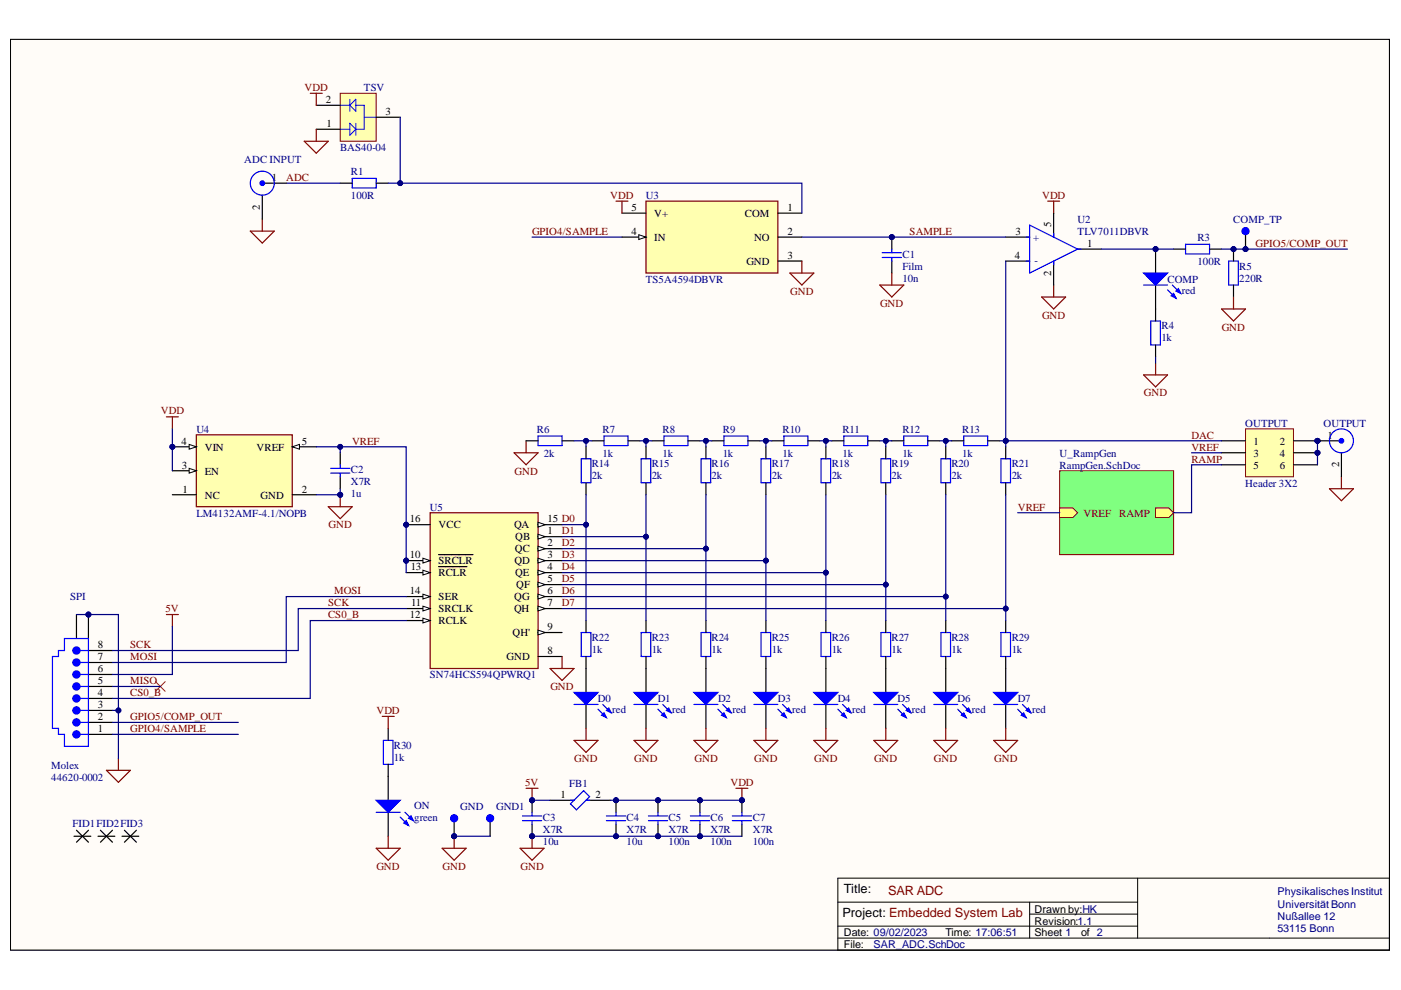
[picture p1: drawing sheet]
<svg xmlns="http://www.w3.org/2000/svg" width="297mm" height="210mm" viewBox="0 0 297 210" stroke-linecap="round" stroke-linejoin="round" font-family="sans-serif">
<defs><g id="words">
<g font-size="2.7">
<text x="178.9" y="189.4">Title:</text>
<text x="178.6" y="194.5">Project: Embedded System Lab</text>
</g>
<text font-size="2.7" fill="#800000" x="188.3" y="189.7">SAR ADC</text>
<g font-size="2.3" fill="#800000">
<text x="64.6" y="19.3">VDD</text>
<text x="60.7" y="38.4">ADC</text>
<text x="129.4" y="42.2">VDD</text>
<text x="220.9" y="42.2">VDD</text>
<text x="112.8" y="49.8">GPIO4/SAMPLE</text>
<text x="192.8" y="49.8">SAMPLE</text>
<text x="266.2" y="52.3">GPIO5/COMP_OUT</text>
<text x="167.5" y="62.5">GND</text>
<text x="186.6" y="65">GND</text>
<text x="220.9" y="67.6">GND</text>
<text x="259" y="70.1">GND</text>
<text x="34.1" y="87.9">VDD</text>
<text x="242.5" y="84.1">GND</text>
<text x="74.6" y="94.3">VREF</text>
<text x="252.6" y="93">DAC</text>
<text x="252.6" y="95.6">VREF</text>
<text x="109.1" y="100.6">GND</text>
<text x="252.6" y="98.1">RAMP</text>
<text x="69.6" y="112">GND</text>
<text x="119.1" y="113.3">D1</text>
<text x="215.8" y="108.2">VREF</text>
<text x="229.7" y="109.5">VREF</text>
<text x="237.3" y="109.5">RAMP</text>
<text x="119.1" y="115.9">D2</text>
<text x="119.1" y="118.4">D3</text>
<text x="119.1" y="120.9">D4</text>
<text x="119.1" y="123.5">D5</text>
<text x="35.1" y="129.8">5V</text>
<text x="69.6" y="128.5">SCK</text>
<text x="69.6" y="131.1">CS0_B</text>
<text x="70.8" y="126">MOSI</text>
<text x="119.1" y="126">D6</text>
<text x="119.1" y="128.5">D7</text>
<text x="27.6" y="137.4">SCK</text>
<text x="27.6" y="140">MOSI</text>
<text x="27.6" y="147.6">CS0_B</text>
<text x="27.6" y="145">MISO</text>
<text x="116.7" y="146.3">GND</text>
<text x="27.6" y="155.3">GPIO4/SAMPLE</text>
<text x="27.6" y="152.7">GPIO5/COMP_OUT</text>
<text x="79.8" y="151.5">VDD</text>
<text x="121.8" y="161.6">GND</text>
<text x="134.5" y="161.6">GND</text>
<text x="147.2" y="161.6">GND</text>
<text x="159.9" y="161.6">GND</text>
<text x="172.6" y="161.6">GND</text>
<text x="185.3" y="161.6">GND</text>
<text x="198" y="161.6">GND</text>
<text x="210.8" y="161.6">GND</text>
<text x="111.4" y="166.7">5V</text>
<text x="154.9" y="166.7">VDD</text>
<text x="79.8" y="184.4">GND</text>
<text x="93.8" y="184.4">GND</text>
<text x="110.3" y="184.4">GND</text>
</g>
<g font-size="2.3">
<text x="69" y="21.8">2</text>
<text x="69.2" y="26.9">1</text>
<text x="81.7" y="24.4">3</text>
<text x="57.6" y="38.4">1</text>
<text x="55.1" y="44.5" transform="rotate(-90 55.1 44.5)">2</text>
<text x="133.9" y="44.7">5</text>
<text x="138.7" y="46">V+</text>
<text x="157.9" y="46">COM</text>
<text x="167" y="44.7">1</text>
<text x="133.9" y="49.8">4</text>
<text x="138.7" y="51.1">IN</text>
<text x="159.9" y="51.1">NO</text>
<text x="167" y="49.8">2</text>
<text x="215.3" y="49.8">3</text>
<text x="222.9" y="48.2" transform="rotate(-90 222.9 48.2)">5</text>
<text x="230.5" y="52.3">1</text>
<text x="158.2" y="56.1">GND</text>
<text x="167" y="54.9">3</text>
<text x="215.2" y="54.9">4</text>
<text x="222.9" y="58.4" transform="rotate(-90 222.9 58.4)">2</text>
<text x="38.5" y="94.3">4</text>
<text x="43.4" y="95.6">VIN</text>
<text x="54.4" y="95.6">VREF</text>
<text x="64" y="94.3">5</text>
<text x="265.8" y="94.3">1</text>
<text x="271.4" y="94.3">2</text>
<text x="281.4" y="93">1</text>
<text x="38.6" y="99.4">3</text>
<text x="43.4" y="100.6">EN</text>
<text x="265.8" y="96.8">3</text>
<text x="265.8" y="99.4">5</text>
<text x="271.4" y="96.8">4</text>
<text x="271.4" y="99.4">6</text>
<text x="283.9" y="99.1" transform="rotate(-90 283.9 99.1)">2</text>
<text x="38.7" y="104.4">1</text>
<text x="43.4" y="105.7">NC</text>
<text x="55.3" y="105.7">GND</text>
<text x="64" y="104.4">2</text>
<text x="86.9" y="110.8">16</text>
<text x="93" y="112">VCC</text>
<text x="109" y="112">QA</text>
<text x="116.1" y="110.8">15 D0</text>
<text x="116.1" y="113.3">1</text>
<text x="86.9" y="118.4">10</text>
<text x="93" y="119.7">SRCLR</text>
<text x="109.1" y="119.7">QD</text>
<text x="109.2" y="117.1">QC</text>
<text x="109.2" y="114.6">QB</text>
<text x="116.1" y="115.9">2</text>
<text x="116.1" y="118.4">3</text>
<text x="87.1" y="120.9">13</text>
<text x="93" y="122.2">RCLR</text>
<text x="109.2" y="122.2">QE</text>
<text x="109.4" y="124.7">QF</text>
<text x="116.1" y="120.9">4</text>
<text x="116.1" y="123.5">5</text>
<text x="86.9" y="131.1">12</text>
<text x="86.9" y="126">14</text>
<text x="87.2" y="128.5">11</text>
<text x="93" y="127.3">SER</text>
<text x="93" y="129.8">SRCLK</text>
<text x="109" y="129.8">QH</text>
<text x="109" y="127.3">QG</text>
<text x="116.1" y="128.5">7</text>
<text x="116.1" y="126">6</text>
<text x="20.7" y="137.4">8</text>
<text x="93" y="132.3">RCLK</text>
<text x="108.7" y="134.9">QH'</text>
<text x="116.1" y="133.6">9</text>
<text x="20.7" y="142.5">6</text>
<text x="20.7" y="140">7</text>
<text x="107.4" y="140">GND</text>
<text x="116.1" y="138.7">8</text>
<text x="20.7" y="145">5</text>
<text x="20.7" y="147.6">4</text>
<text x="20.7" y="152.7">2</text>
<text x="20.7" y="150.2">3</text>
<text x="20.7" y="155.3">1</text>
<text x="118.8" y="169.2">1</text>
<text x="126.3" y="169.2">2</text>
<text x="219.3" y="196.1">Revision:1.1</text>
<text x="219.3" y="193.6">Drawn by:HK</text>
<text x="178.9" y="198.4">Date: 09/02/2023</text>
<text x="178.9" y="201">File:</text>
<text x="200.5" y="198.4">Time: 17:06:51</text>
<text x="219.3" y="198.4">Sheet 1</text>
<text x="229.2" y="198.4">of 2</text>
</g>
<g font-size="2.3" fill="#000080">
<text x="77.2" y="19.3">TSV</text>
<text x="51.8" y="34.6">ADC INPUT</text>
<text x="72.1" y="32">BAS40-04</text>
<text x="74.4" y="37.1">R1</text>
<text x="74.4" y="42.2">100R</text>
<text x="136.9" y="42.2">U3</text>
<text x="228.5" y="47.3">U2</text>
<text x="261.5" y="47.3">COMP_TP</text>
<text x="219.1" y="51.1">+</text>
<text x="228.5" y="49.8">TLV7011DBVR</text>
<text x="253.9" y="51.1">R3</text>
<text x="136.9" y="60">TS5A4594DBVR</text>
<text x="191.3" y="59.7">10n</text>
<text x="191.3" y="54.6">C1</text>
<text x="191.3" y="57.2">Film</text>
<text x="219.3" y="55.9">-</text>
<text x="247.5" y="60">COMP</text>
<text x="253.9" y="56.1">100R</text>
<text x="262.7" y="59.7">220R</text>
<text x="262.7" y="57.2">R5</text>
<text x="250.6" y="62.2">red</text>
<text x="246.2" y="69.8">R4</text>
<text x="246.2" y="72.4">1k</text>
<text x="41.6" y="91.8">U4</text>
<text x="113.8" y="91.8">R6</text>
<text x="127.8" y="91.8">R7</text>
<text x="140.5" y="91.8">R8</text>
<text x="153.2" y="91.8">R9</text>
<text x="165.9" y="91.8">R10</text>
<text x="178.6" y="91.8">R11</text>
<text x="191.3" y="91.8">R12</text>
<text x="204" y="91.8">R13</text>
<text x="264" y="90.5">OUTPUT</text>
<text x="280.6" y="90.5">OUTPUT</text>
<text x="74.4" y="100.4">C2</text>
<text x="115.3" y="96.8">2k</text>
<text x="125.5" y="101.6">2k</text>
<text x="125.5" y="99.1">R14</text>
<text x="127.8" y="96.8">1k</text>
<text x="138.2" y="101.6">2k</text>
<text x="138.2" y="99.1">R15</text>
<text x="140.5" y="96.8">1k</text>
<text x="150.9" y="101.6">2k</text>
<text x="150.9" y="99.1">R16</text>
<text x="153.2" y="96.8">1k</text>
<text x="163.7" y="101.6">2k</text>
<text x="163.7" y="99.1">R17</text>
<text x="165.9" y="96.8">1k</text>
<text x="176.3" y="101.6">2k</text>
<text x="176.3" y="99.1">R18</text>
<text x="178.6" y="96.8">1k</text>
<text x="189" y="101.6">2k</text>
<text x="189" y="99.1">R19</text>
<text x="191.3" y="96.8">1k</text>
<text x="201.7" y="101.6">2k</text>
<text x="201.7" y="99.1">R20</text>
<text x="204" y="96.8">1k</text>
<text x="214.5" y="101.6">2k</text>
<text x="214.5" y="99.1">R21</text>
<text x="224.7" y="96.8">U_RampGen</text>
<text x="224.7" y="99.4">RampGen.SchDoc</text>
<text x="74.4" y="105.5">1u</text>
<text x="74.4" y="102.9">X7R</text>
<text x="264" y="103.2">Header 3X2</text>
<text x="41.6" y="109.5">LM4132AMF-4.1/NOPB</text>
<text x="91.1" y="108.2">U5</text>
<text x="14.9" y="127.3">SPI</text>
<text x="125.5" y="135.9">R22</text>
<text x="138.2" y="135.9">R23</text>
<text x="150.9" y="135.9">R24</text>
<text x="163.7" y="135.9">R25</text>
<text x="176.3" y="135.9">R26</text>
<text x="189" y="135.9">R27</text>
<text x="201.7" y="135.9">R28</text>
<text x="214.5" y="135.9">R29</text>
<text x="91.1" y="143.8">SN74HCS594QPWRQ1</text>
<text x="125.5" y="138.4">1k</text>
<text x="138.2" y="138.4">1k</text>
<text x="150.9" y="138.4">1k</text>
<text x="163.7" y="138.4">1k</text>
<text x="176.3" y="138.4">1k</text>
<text x="189" y="138.4">1k</text>
<text x="201.7" y="138.4">1k</text>
<text x="214.5" y="138.4">1k</text>
<text x="126.8" y="148.9">D0</text>
<text x="139.5" y="148.9">D1</text>
<text x="152.2" y="148.9">D2</text>
<text x="164.9" y="148.9">D3</text>
<text x="177.6" y="148.9">D4</text>
<text x="190.3" y="148.9">D5</text>
<text x="203" y="148.9">D6</text>
<text x="215.8" y="148.9">D7</text>
<text x="129.8" y="151.2">red</text>
<text x="142.5" y="151.2">red</text>
<text x="155.3" y="151.2">red</text>
<text x="168" y="151.2">red</text>
<text x="180.7" y="151.2">red</text>
<text x="193.4" y="151.2">red</text>
<text x="206" y="151.2">red</text>
<text x="218.8" y="151.2">red</text>
<text x="83.5" y="161.4">1k</text>
<text x="83.5" y="158.8">R30</text>
<text x="10.8" y="163.1">Molex</text>
<text x="10.8" y="165.7">44620-0002</text>
<text x="120.7" y="166.9">FB1</text>
<text x="87.8" y="171.5">ON</text>
<text x="97.6" y="171.8">GND</text>
<text x="105.2" y="171.8">GND1</text>
<text x="15.4" y="175.3">FID1FID2FID3</text>
<text x="87.8" y="174">green</text>
<text x="115.1" y="179.1">10u</text>
<text x="115.1" y="174">C3</text>
<text x="115.1" y="176.6">X7R</text>
<text x="132.9" y="179.1">10u</text>
<text x="132.9" y="174">C4</text>
<text x="132.9" y="176.6">X7R</text>
<text x="141.7" y="179.1">100n</text>
<text x="141.7" y="174">C5</text>
<text x="141.7" y="176.6">X7R</text>
<text x="150.6" y="179.1">100n</text>
<text x="150.6" y="174">C6</text>
<text x="150.6" y="176.6">X7R</text>
<text x="159.6" y="179.1">100n</text>
<text x="159.6" y="174">C7</text>
<text x="159.6" y="176.6">X7R</text>
<text x="270.9" y="189.8">PhysikalischesInstitut</text>
<text x="270.9" y="195.1">Nußallee 12</text>
<text x="270.9" y="197.6">53115 Bonn</text>
<text x="270.9" y="192.6">UniversitätBonn</text>
<text x="185.2" y="201">SAR_ADC.SchDoc</text>
</g>
</g></defs>
<path d="M2.2 8.4h292.4v193h-292.4z" fill-rule="evenodd" fill="#fffcf8"/>
<path d="M2.2 8.4h292.4v193h-292.4z" fill="none" stroke="#000" stroke-width=".21"/>
<path d="M2.2 8.4h292.4v193h-292.4z" fill-rule="evenodd" fill="#fffcf8"/>
<path d="M2.2 8.4h292.4v193h-292.4zM177.6 186.2h117v15.2h-117zM177.6 191.3h63.6M177.6 198.9h117M177.6 196.4h63.6M218.3 191.3v7.6M218.3 193.8h22.9M241.2 186.2v12.7" fill="none" stroke="#000" stroke-width=".21"/>
<path d="M222.1 42.6h2.6M223.4 42.6v2.6M220.9 63h5l-2.5 2.5zM223.4 60.4v2.6M109 96h5.1l-2.6 2.5zM111.5 93.5v2.5" fill="none" stroke="#800000" stroke-width=".25"/>
<g fill="none" stroke="#00f" stroke-width=".25">
<path d="M123.2 97.3h2.1v5.1h-2.1zM128.1 92.4h5v2.1h-5zM135.9 97.3h2.1v5.1h-2.1zM140.8 92.4h5.1v2.1h-5.1zM148.7 97.3h2v5.1h-2zM153.5 92.4h5.1v2.1h-5.1zM161.4 97.3h2v5.1h-2zM166.2 92.4h5.1v2.1h-5.1zM174.1 97.3h2v5.1h-2zM178.9 92.4h5.1v2.1h-5.1zM186.8 97.3h2v5.1h-2zM191.6 92.4h5.1v2.1h-5.1z"/>
<path d="M199.5 97.3h2v5.1h-2zM204.3 92.4h5.1v2.1h-5.1zM212.2 97.3h2v5.1h-2z"/>
</g>
<g fill="none" stroke="#000" stroke-width=".25">
<path d="M124.2 94.7v2.6M125.5 93.5h2.6M133.1 93.5h2.6M137 94.7v2.6M138.2 93.5h2.6M145.9 93.5h2.5M149.7 94.7v2.6M150.9 93.5h2.6M158.6 93.5h2.5M162.4 94.7v2.6M163.7 93.5h2.5M171.3 93.5h2.5"/>
<path d="M175.1 94.7v2.6M176.4 93.5h2.5M184 93.5h2.5M187.8 94.7v2.6M189.1 93.5h2.5M196.7 93.5h2.5M200.5 94.7v2.6M201.8 93.5h2.5M209.4 93.5h2.6M213.2 94.7v2.6M124.2 102.4v2.5M137 102.4v2.5"/>
<path d="M149.7 102.4v2.5M162.4 102.4v2.5M175.1 102.4v2.5M187.8 102.4v2.5M200.5 102.4v2.5M213.2 102.4v2.5"/>
</g>
<circle cx="86.1" cy="111.2" r=".51" fill="#000080"/>
<circle cx="86.1" cy="111.2" r=".51" fill="none" stroke="#000080" stroke-width=".21"/>
<circle cx="86.1" cy="118.9" r=".51" fill="#000080"/>
<circle cx="86.1" cy="118.9" r=".51" fill="none" stroke="#000080" stroke-width=".21"/>
<path d="M91.2 108.7h22.9v33h-22.9z" fill-rule="evenodd" fill="#ffffb0"/>
<path d="M91.2 108.7h22.9v33h-22.9z" fill="none" stroke="#800000" stroke-width=".25"/>
<path d="M86.1 111.2h5.1" fill="none" stroke="#000" stroke-width=".25"/>
<circle cx="86.1" cy="111.2" r=".51" fill="#000080"/>
<circle cx="86.1" cy="111.2" r=".51" fill="none" stroke="#000080" stroke-width=".21"/>
<path d="M114.1 129h5.1" fill="none" stroke="#000" stroke-width=".25"/>
<path d="M114.1 128.5l1.5 .5-1.5 .5z" fill="#f8fcff"/>
<path d="M114.1 128.5l1.5 .5-1.5 .5z" fill="none" stroke="#000" stroke-width=".21"/>
<path d="M114.1 134.1h5.1" fill="none" stroke="#000" stroke-width=".25"/>
<path d="M114.1 133.6l1.5 .5-1.5 .5z" fill="#f8fcff"/>
<path d="M114.1 133.6l1.5 .5-1.5 .5z" fill="none" stroke="#000" stroke-width=".21"/>
<path d="M86.1 121.4h5.1" fill="none" stroke="#000" stroke-width=".25"/>
<path d="M89.7 120.9l1.5 .5-1.5 .5z" fill="#f8fcff"/>
<path d="M89.7 120.9l1.5 .5-1.5 .5z" fill="none" stroke="#000" stroke-width=".21"/>
<path d="M86.1 118.9h5.1M93 120.1h6" fill="none" stroke="#000" stroke-width=".25"/>
<path d="M89.7 118.4l1.5 .5-1.5 .5z" fill="#f8fcff"/>
<path d="M89.7 118.4l1.5 .5-1.5 .5z" fill="none" stroke="#000" stroke-width=".21"/>
<path d="M93 117.6h7.3" fill="none" stroke="#000" stroke-width=".25"/>
<circle cx="86.1" cy="118.9" r=".51" fill="#000080"/>
<circle cx="86.1" cy="118.9" r=".51" fill="none" stroke="#000080" stroke-width=".21"/>
<path d="M114.1 111.2h5.1" fill="none" stroke="#000" stroke-width=".25"/>
<path d="M114.1 110.7l1.5 .5-1.5 .6z" fill="#f8fcff"/>
<path d="M114.1 110.7l1.5 .5-1.5 .6z" fill="none" stroke="#000" stroke-width=".21"/>
<path d="M114.1 113.8h5.1" fill="none" stroke="#000" stroke-width=".25"/>
<path d="M114.1 113.3l1.5 .5-1.5 .5z" fill="#f8fcff"/>
<path d="M114.1 113.3l1.5 .5-1.5 .5z" fill="none" stroke="#000" stroke-width=".21"/>
<path d="M114.1 116.3h5.1" fill="none" stroke="#000" stroke-width=".25"/>
<path d="M114.1 115.8l1.5 .5-1.5 .5z" fill="#f8fcff"/>
<path d="M114.1 115.8l1.5 .5-1.5 .5z" fill="none" stroke="#000" stroke-width=".21"/>
<path d="M114.1 118.9h5.1" fill="none" stroke="#000" stroke-width=".25"/>
<path d="M114.1 118.4l1.5 .5-1.5 .5z" fill="#f8fcff"/>
<path d="M114.1 118.4l1.5 .5-1.5 .5z" fill="none" stroke="#000" stroke-width=".21"/>
<path d="M114.1 121.4h5.1" fill="none" stroke="#000" stroke-width=".25"/>
<path d="M114.1 120.9l1.5 .5-1.5 .5z" fill="#f8fcff"/>
<path d="M114.1 120.9l1.5 .5-1.5 .5z" fill="none" stroke="#000" stroke-width=".21"/>
<path d="M114.1 124h5.1" fill="none" stroke="#000" stroke-width=".25"/>
<path d="M114.1 123.4l1.5 .6-1.5 .5z" fill="#f8fcff"/>
<path d="M114.1 123.4l1.5 .6-1.5 .5z" fill="none" stroke="#000" stroke-width=".21"/>
<path d="M114.1 126.5h5.1" fill="none" stroke="#000" stroke-width=".25"/>
<path d="M114.1 126l1.5 .5-1.5 .5z" fill="#f8fcff"/>
<path d="M114.1 126l1.5 .5-1.5 .5z" fill="none" stroke="#000" stroke-width=".21"/>
<path d="M86.1 131.6h5.1" fill="none" stroke="#000" stroke-width=".25"/>
<path d="M89.7 131.1l1.5 .5-1.5 .5z" fill="#f8fcff"/>
<path d="M89.7 131.1l1.5 .5-1.5 .5z" fill="none" stroke="#000" stroke-width=".21"/>
<path d="M86.1 126.5h5.1" fill="none" stroke="#000" stroke-width=".25"/>
<path d="M89.7 126l1.5 .5-1.5 .5z" fill="#f8fcff"/>
<path d="M89.7 126l1.5 .5-1.5 .5z" fill="none" stroke="#000" stroke-width=".21"/>
<path d="M86.1 129h5.1" fill="none" stroke="#000" stroke-width=".25"/>
<path d="M89.7 128.5l1.5 .5-1.5 .5z" fill="#f8fcff"/>
<path d="M89.7 128.5l1.5 .5-1.5 .5z" fill="none" stroke="#000" stroke-width=".21"/>
<path d="M114.1 139.2h5.1" fill="none" stroke="#000" stroke-width=".25"/>
<path d="M119.2 139.2v2.5M116.6 141.7h5.1l-2.5 2.6z" fill="none" stroke="#800000" stroke-width=".25"/>
<path d="M137 42.6h27.9v15.3h-27.9z" fill-rule="evenodd" fill="#ffffb0"/>
<path d="M137 42.6h27.9v15.3h-27.9z" fill="none" stroke="#800000" stroke-width=".25"/>
<path d="M131.9 50.3h5.1M164.9 45.2h5.1" fill="none" stroke="#000" stroke-width=".25"/>
<path d="M135.4 49.8l1.6 .5-1.6 .5z" fill="#f8fcff"/>
<path d="M135.4 49.8l1.6 .5-1.6 .5z" fill="none" stroke="#000" stroke-width=".21"/>
<path d="M72.1 38.8h2.6M79.8 38.8h2.5M131.9 45.2h5.1M164.9 50.3h5.1M164.9 55.3h5.1" fill="none" stroke="#000" stroke-width=".25"/>
<path d="M130.6 42.6h2.5M131.9 42.6v2.6M167.5 57.9h5l-2.5 2.5zM170 55.3v2.6" fill="none" stroke="#800000" stroke-width=".25"/>
<path d="M74.7 37.8h5.1v2.1h-5.1z" fill="none" stroke="#00f" stroke-width=".25"/>
<path d="M72.1 19.8h7.7v10.1h-7.7z" fill-rule="evenodd" fill="#ffffb0"/>
<path d="M72.1 19.8h7.7v10.1h-7.7z" fill="none" stroke="#800000" stroke-width=".21"/>
<path d="M72.1 27.4h2.1M72.1 22.3h2.1M74.2 26.1l1.2 1.3-1.2 1.3zM74.2 21.1v2.5M75.4 21.1v2.5l-1.2-1.3zM75.4 26.1v2.6M75.4 22.3h1.8v5.1h-1.8M77.2 24.9h2.6" fill="none" stroke="#00f" stroke-width=".21"/>
<path d="M67.1 27.4h5M67.1 22.3h5M79.8 24.9h5M111.5 93.5h2.6M119.2 93.5h2.5" fill="none" stroke="#000" stroke-width=".25"/>
<path d="M65.8 19.8h2.5M67.1 19.8v2.5M64.5 29.9h5.1l-2.5 2.6zM67.1 27.4v2.5" fill="none" stroke="#800000" stroke-width=".25"/>
<path d="M114.1 92.4h5.1v2.1h-5.1z" fill="none" stroke="#00f" stroke-width=".25"/>
<circle cx="36.5" cy="94.7" r=".51" fill="#000080"/>
<circle cx="36.5" cy="94.7" r=".51" fill="none" stroke="#000080" stroke-width=".21"/>
<path d="M41.6 92.2h20.4v15.2h-20.4z" fill-rule="evenodd" fill="#ffffb0"/>
<path d="M41.6 92.2h20.4v15.2h-20.4z" fill="none" stroke="#800000" stroke-width=".25"/>
<path d="M36.5 94.7h5.1" fill="none" stroke="#000" stroke-width=".25"/>
<path d="M40.1 94.2l1.5 .5-1.5 .5z" fill="#f8fcff"/>
<path d="M40.1 94.2l1.5 .5-1.5 .5z" fill="none" stroke="#000" stroke-width=".21"/>
<circle cx="36.5" cy="94.7" r=".51" fill="#000080"/>
<circle cx="36.5" cy="94.7" r=".51" fill="none" stroke="#000080" stroke-width=".21"/>
<path d="M36.5 99.8h5.1" fill="none" stroke="#000" stroke-width=".25"/>
<path d="M40.1 99.3l1.5 .5-1.5 .5z" fill="#f8fcff"/>
<path d="M40.1 99.3l1.5 .5-1.5 .5z" fill="none" stroke="#000" stroke-width=".21"/>
<path d="M62 94.7h5.1M36.5 104.9h5.1" fill="none" stroke="#000" stroke-width=".25"/>
<path d="M62 94.7l1.5-.5v1z" fill="#f8fcff"/>
<path d="M62 94.7l1.5-.5v1z" fill="none" stroke="#000" stroke-width=".21"/>
<path d="M62 104.9h5.1" fill="none" stroke="#000" stroke-width=".25"/>
<path d="M69.6 107.4h5.1l-2.6 2.6zM72.1 104.9v2.5" fill="none" stroke="#800000" stroke-width=".25"/>
<circle cx="72.1" cy="104.9" r=".51" fill="#000080"/>
<circle cx="72.1" cy="104.9" r=".51" fill="none" stroke="#000080" stroke-width=".21"/>
<path d="M35.3 88.4h2.5M36.5 88.4v2.5M35.3 130.3h2.5M36.5 130.3v2.5M22.6 163.3h5l-2.5 2.6zM25.1 160.8v2.5" fill="none" stroke="#800000" stroke-width=".25"/>
<circle cx="189.1" cy="50.3" r=".51" fill="#000080"/>
<circle cx="189.1" cy="50.3" r=".51" fill="none" stroke="#000080" stroke-width=".21"/>
<path d="M187 54.6h4.1M187 53.6h4.1" fill="none" stroke="#00f" stroke-width=".25"/>
<path d="M189.1 50.3v2.5" fill="none" stroke="#000" stroke-width=".25"/>
<circle cx="189.1" cy="50.3" r=".51" fill="#000080"/>
<circle cx="189.1" cy="50.3" r=".51" fill="none" stroke="#000080" stroke-width=".21"/>
<path d="M189.1 55.4v2.5M248.8 52.8h2.6M256.4 52.8h2.6" fill="none" stroke="#000" stroke-width=".25"/>
<path d="M189.1 52.8v.8M189.1 54.6v.8M251.4 51.8h5v2h-5z" fill="none" stroke="#00f" stroke-width=".25"/>
<path d="M189.1 57.9v2.5M186.5 60.4h5.1l-2.5 2.6z" fill="none" stroke="#800000" stroke-width=".25"/>
<circle cx="261.5" cy="52.8" r=".51" fill="#000080"/>
<circle cx="261.5" cy="52.8" r=".51" fill="none" stroke="#000080" stroke-width=".21"/>
<path d="M260.5 55.4h2v5h-2z" fill="none" stroke="#00f" stroke-width=".25"/>
<path d="M261.5 52.8v2.6" fill="none" stroke="#000" stroke-width=".25"/>
<circle cx="261.5" cy="52.8" r=".51" fill="#000080"/>
<circle cx="261.5" cy="52.8" r=".51" fill="none" stroke="#000080" stroke-width=".21"/>
<g fill="none" stroke="#000" stroke-width=".25">
<path d="M261.5 60.4v2.6M124.2 131.6v2.5M124.2 139.2v7.6M137 131.6v2.5M137 139.2v2.5M149.7 131.6v2.5M149.7 139.2v2.5M162.4 131.6v2.5M162.4 139.2v2.5M175.1 131.6v2.5M175.1 139.2v2.5M187.8 131.6v2.5"/>
<path d="M187.8 139.2v2.5M200.5 131.6v2.5M200.5 139.2v2.5M213.2 131.6v2.5M213.2 139.2v2.5M124.2 149.4v5"/>
</g>
<path d="M53.1 49h5.1l-2.6 2.5zM55.6 46.5v2.5M259 65.5h5.1l-2.6 2.6zM261.5 63v2.5" fill="none" stroke="#800000" stroke-width=".25"/>
<path d="M123.2 134.1h2.1v5.1h-2.1zM135.9 134.1h2.1v5.1h-2.1zM148.7 134.1h2v5.1h-2zM161.4 134.1h2v5.1h-2zM174.1 134.1h2v5.1h-2zM186.8 134.1h2v5.1h-2zM199.5 134.1h2v5.1h-2zM212.2 134.1h2v5.1h-2z" fill="none" stroke="#00f" stroke-width=".25"/>
<path d="M121.7 146.8h5.1l-2.6 2.6z" fill="#00f"/>
<path d="M121.7 146.8h5.1l-2.6 2.6zM126.8 150.4l1.8 1.7" fill="none" stroke="#00f" stroke-width=".25"/>
<path d="M127.6 151.6l.5-.5 .5 1z" fill="#00f"/>
<path d="M121.7 149.4h5.1M127.6 151.6l.5-.5 .5 1zM127.8 149.4l1.8 1.7" fill="none" stroke="#00f" stroke-width=".25"/>
<path d="M128.6 150.6l.5-.5 .5 1z" fill="#00f"/>
<path d="M128.6 150.6l.5-.5 .5 1z" fill="none" stroke="#00f" stroke-width=".25"/>
<path d="M137 141.7v5.1M137 149.4v5" fill="none" stroke="#000" stroke-width=".25"/>
<path d="M134.4 146.8h5.1l-2.5 2.6z" fill="#00f"/>
<path d="M134.4 146.8h5.1l-2.5 2.6zM139.5 150.4l1.8 1.7" fill="none" stroke="#00f" stroke-width=".25"/>
<path d="M140.3 151.6l.5-.5 .5 1z" fill="#00f"/>
<path d="M134.4 149.4h5.1M140.3 151.6l.5-.5 .5 1zM140.5 149.4l1.8 1.7" fill="none" stroke="#00f" stroke-width=".25"/>
<path d="M141.3 150.6l.5-.5 .5 1z" fill="#00f"/>
<path d="M141.3 150.6l.5-.5 .5 1z" fill="none" stroke="#00f" stroke-width=".25"/>
<path d="M149.7 141.7v5.1M149.7 149.4v5" fill="none" stroke="#000" stroke-width=".25"/>
<path d="M147.1 146.8h5.1l-2.5 2.6z" fill="#00f"/>
<path d="M147.1 146.8h5.1l-2.5 2.6zM152.2 150.4l1.8 1.7" fill="none" stroke="#00f" stroke-width=".25"/>
<path d="M153 151.6l.5-.5 .5 1z" fill="#00f"/>
<path d="M147.1 149.4h5.1M153 151.6l.5-.5 .5 1zM153.2 149.4l1.8 1.7" fill="none" stroke="#00f" stroke-width=".25"/>
<path d="M154 150.6l.5-.5 .5 1z" fill="#00f"/>
<path d="M154 150.6l.5-.5 .5 1z" fill="none" stroke="#00f" stroke-width=".25"/>
<path d="M162.4 141.7v5.1M162.4 149.4v5" fill="none" stroke="#000" stroke-width=".25"/>
<path d="M159.8 146.8h5.1l-2.5 2.6z" fill="#00f"/>
<path d="M159.8 146.8h5.1l-2.5 2.6zM164.9 150.4l1.8 1.7" fill="none" stroke="#00f" stroke-width=".25"/>
<path d="M165.7 151.6l.5-.5 .5 1z" fill="#00f"/>
<path d="M159.8 149.4h5.1M165.7 151.6l.5-.5 .5 1zM165.9 149.4l1.8 1.7" fill="none" stroke="#00f" stroke-width=".25"/>
<path d="M166.7 150.6l.5-.5 .5 1z" fill="#00f"/>
<path d="M166.7 150.6l.5-.5 .5 1z" fill="none" stroke="#00f" stroke-width=".25"/>
<path d="M175.1 141.7v5.1M175.1 149.4v5" fill="none" stroke="#000" stroke-width=".25"/>
<path d="M172.5 146.8h5.1l-2.5 2.6z" fill="#00f"/>
<path d="M172.5 146.8h5.1l-2.5 2.6zM177.6 150.4l1.8 1.8" fill="none" stroke="#00f" stroke-width=".25"/>
<path d="M178.4 151.6l.5-.5 .5 1.1z" fill="#00f"/>
<path d="M172.5 149.4h5.1M178.4 151.6l.5-.5 .5 1.1zM178.7 149.4l1.7 1.7" fill="none" stroke="#00f" stroke-width=".25"/>
<path d="M179.4 150.6l.5-.5 .5 1z" fill="#00f"/>
<path d="M179.4 150.6l.5-.5 .5 1z" fill="none" stroke="#00f" stroke-width=".25"/>
<path d="M187.8 141.7v5.1M187.8 149.4v5" fill="none" stroke="#000" stroke-width=".25"/>
<path d="M185.3 146.8h5.1l-2.6 2.6z" fill="#00f"/>
<path d="M185.3 146.8h5.1l-2.6 2.6zM190.4 150.4l1.7 1.8" fill="none" stroke="#00f" stroke-width=".25"/>
<path d="M191.1 151.6l.5-.5 .5 1.1z" fill="#00f"/>
<path d="M185.3 149.4h5.1M191.1 151.6l.5-.5 .5 1.1zM191.4 149.4l1.7 1.7" fill="none" stroke="#00f" stroke-width=".25"/>
<path d="M192.1 150.6l.5-.5 .5 1z" fill="#00f"/>
<path d="M192.1 150.6l.5-.5 .5 1z" fill="none" stroke="#00f" stroke-width=".25"/>
<path d="M200.5 141.7v5.1M200.5 149.4v5" fill="none" stroke="#000" stroke-width=".25"/>
<path d="M198 146.8h5.1l-2.6 2.6z" fill="#00f"/>
<path d="M198 146.8h5.1l-2.6 2.6zM203.1 150.4l1.7 1.8" fill="none" stroke="#00f" stroke-width=".25"/>
<path d="M203.8 151.6l.5-.5 .5 1.1z" fill="#00f"/>
<path d="M198 149.4h5.1M203.8 151.6l.5-.5 .5 1.1zM204.1 149.4l1.8 1.7" fill="none" stroke="#00f" stroke-width=".25"/>
<path d="M204.8 150.6l.6-.5 .5 1z" fill="#00f"/>
<path d="M204.8 150.6l.6-.5 .5 1z" fill="none" stroke="#00f" stroke-width=".25"/>
<path d="M213.2 141.7v5.1M213.2 149.4v5" fill="none" stroke="#000" stroke-width=".25"/>
<path d="M210.7 146.8h5.1l-2.6 2.6z" fill="#00f"/>
<path d="M210.7 146.8h5.1l-2.6 2.6zM215.8 150.4l1.7 1.8" fill="none" stroke="#00f" stroke-width=".25"/>
<path d="M216.5 151.6l.5-.5 .5 1.1z" fill="#00f"/>
<path d="M210.7 149.4h5.1M216.5 151.6l.5-.5 .5 1.1zM216.8 149.4l1.8 1.7" fill="none" stroke="#00f" stroke-width=".25"/>
<path d="M217.5 150.6l.6-.5 .5 1z" fill="#00f"/>
<path d="M217.5 150.6l.6-.5 .5 1z" fill="none" stroke="#00f" stroke-width=".25"/>
<g fill="none" stroke="#800000" stroke-width=".25">
<path d="M121.7 157h5.1l-2.6 2.5zM124.2 154.4v2.6M134.4 157h5.1l-2.5 2.5zM137 154.4v2.6M147.1 157h5.1l-2.5 2.5zM149.7 154.4v2.6M159.8 157h5.1l-2.5 2.5zM162.4 154.4v2.6M172.5 157h5.1l-2.5 2.5zM175.1 154.4v2.6M185.3 157h5.1l-2.6 2.5zM187.8 154.4v2.6"/>
<path d="M198 157h5.1l-2.6 2.5zM200.5 154.4v2.6M210.7 157h5.1l-2.6 2.5zM213.2 154.4v2.6"/>
</g>
<circle cx="112.8" cy="169.7" r=".51" fill="#000080"/>
<circle cx="112.8" cy="169.7" r=".51" fill="none" stroke="#000080" stroke-width=".21"/>
<circle cx="112.8" cy="177.3" r=".51" fill="#000080"/>
<circle cx="112.8" cy="177.3" r=".51" fill="none" stroke="#000080" stroke-width=".21"/>
<path d="M110.8 174h4M110.8 173h4" fill="none" stroke="#00f" stroke-width=".25"/>
<path d="M112.8 169.7v2.5" fill="none" stroke="#000" stroke-width=".25"/>
<circle cx="112.8" cy="169.7" r=".51" fill="#000080"/>
<circle cx="112.8" cy="169.7" r=".51" fill="none" stroke="#000080" stroke-width=".21"/>
<path d="M112.8 174.8v2.5" fill="none" stroke="#000" stroke-width=".25"/>
<circle cx="112.8" cy="177.3" r=".51" fill="#000080"/>
<circle cx="112.8" cy="177.3" r=".51" fill="none" stroke="#000080" stroke-width=".21"/>
<path d="M112.8 172.2v.8M112.8 174v.8" fill="none" stroke="#00f" stroke-width=".25"/>
<path d="M111.5 167.1h2.6M112.8 167.1v2.6" fill="none" stroke="#800000" stroke-width=".25"/>
<circle cx="112.8" cy="169.7" r=".51" fill="#000080"/>
<circle cx="112.8" cy="169.7" r=".51" fill="none" stroke="#000080" stroke-width=".21"/>
<path d="M110.3 179.8h5.1l-2.6 2.6zM112.8 177.3v2.5" fill="none" stroke="#800000" stroke-width=".25"/>
<circle cx="112.8" cy="177.3" r=".51" fill="#000080"/>
<circle cx="112.8" cy="177.3" r=".51" fill="none" stroke="#000080" stroke-width=".21"/>
<circle cx="130.6" cy="169.7" r=".51" fill="#000080"/>
<circle cx="130.6" cy="169.7" r=".51" fill="none" stroke="#000080" stroke-width=".21"/>
<circle cx="130.6" cy="177.3" r=".51" fill="#000080"/>
<circle cx="130.6" cy="177.3" r=".51" fill="none" stroke="#000080" stroke-width=".21"/>
<path d="M128.6 174h4M128.6 173h4" fill="none" stroke="#00f" stroke-width=".25"/>
<path d="M130.6 169.7v2.5" fill="none" stroke="#000" stroke-width=".25"/>
<circle cx="130.6" cy="169.7" r=".51" fill="#000080"/>
<circle cx="130.6" cy="169.7" r=".51" fill="none" stroke="#000080" stroke-width=".21"/>
<path d="M130.6 174.8v2.5" fill="none" stroke="#000" stroke-width=".25"/>
<circle cx="130.6" cy="177.3" r=".51" fill="#000080"/>
<circle cx="130.6" cy="177.3" r=".51" fill="none" stroke="#000080" stroke-width=".21"/>
<path d="M130.6 172.2v.8M130.6 174v.8" fill="none" stroke="#00f" stroke-width=".25"/>
<path d="M156 167.1h2.6M157.3 167.1v2.6" fill="none" stroke="#800000" stroke-width=".25"/>
<circle cx="157.3" cy="169.7" r=".51" fill="#000080"/>
<circle cx="157.3" cy="169.7" r=".51" fill="none" stroke="#000080" stroke-width=".21"/>
<circle cx="139.5" cy="169.7" r=".51" fill="#000080"/>
<circle cx="139.5" cy="169.7" r=".51" fill="none" stroke="#000080" stroke-width=".21"/>
<circle cx="139.5" cy="177.3" r=".51" fill="#000080"/>
<circle cx="139.5" cy="177.3" r=".51" fill="none" stroke="#000080" stroke-width=".21"/>
<path d="M137.5 174h4M137.5 173h4" fill="none" stroke="#00f" stroke-width=".25"/>
<path d="M139.5 169.7v2.5" fill="none" stroke="#000" stroke-width=".25"/>
<circle cx="139.5" cy="169.7" r=".51" fill="#000080"/>
<circle cx="139.5" cy="169.7" r=".51" fill="none" stroke="#000080" stroke-width=".21"/>
<path d="M139.5 174.8v2.5" fill="none" stroke="#000" stroke-width=".25"/>
<circle cx="139.5" cy="177.3" r=".51" fill="#000080"/>
<circle cx="139.5" cy="177.3" r=".51" fill="none" stroke="#000080" stroke-width=".21"/>
<path d="M120.9 170.4l2.8-2.8 1.3 1.3-2.8 2.8zM120.9 169.7h.8M124.2 169.7h.8M139.5 172.2v.8M139.5 174v.8" fill="none" stroke="#00f" stroke-width=".25"/>
<path d="M116.6 169.7h5.1M124.2 169.7h5.1" fill="none" stroke="#000" stroke-width=".25"/>
<circle cx="148.4" cy="169.7" r=".51" fill="#000080"/>
<circle cx="148.4" cy="169.7" r=".51" fill="none" stroke="#000080" stroke-width=".21"/>
<circle cx="148.4" cy="177.3" r=".51" fill="#000080"/>
<circle cx="148.4" cy="177.3" r=".51" fill="none" stroke="#000080" stroke-width=".21"/>
<path d="M146.4 174h4M146.4 173h4" fill="none" stroke="#00f" stroke-width=".25"/>
<path d="M148.4 169.7v2.5" fill="none" stroke="#000" stroke-width=".25"/>
<circle cx="148.4" cy="169.7" r=".51" fill="#000080"/>
<circle cx="148.4" cy="169.7" r=".51" fill="none" stroke="#000080" stroke-width=".21"/>
<path d="M148.4 174.8v2.5" fill="none" stroke="#000" stroke-width=".25"/>
<circle cx="148.4" cy="177.3" r=".51" fill="#000080"/>
<circle cx="148.4" cy="177.3" r=".51" fill="none" stroke="#000080" stroke-width=".21"/>
<path d="M148.4 172.2v.8M148.4 174v.8" fill="none" stroke="#00f" stroke-width=".25"/>
<circle cx="157.3" cy="169.7" r=".51" fill="#000080"/>
<circle cx="157.3" cy="169.7" r=".51" fill="none" stroke="#000080" stroke-width=".21"/>
<path d="M155.3 174h4M155.3 173h4" fill="none" stroke="#00f" stroke-width=".25"/>
<path d="M157.3 169.7v2.5" fill="none" stroke="#000" stroke-width=".25"/>
<circle cx="157.3" cy="169.7" r=".51" fill="#000080"/>
<circle cx="157.3" cy="169.7" r=".51" fill="none" stroke="#000080" stroke-width=".21"/>
<path d="M72.1 96v2.5M72.1 101.1v2.5M157.3 174.8v2.5" fill="none" stroke="#000" stroke-width=".25"/>
<path d="M70.1 99.3h4.1M72.1 98.5v.8M70.1 100.3h4.1M72.1 100.3v.8M157.3 172.2v.8M157.3 174v.8" fill="none" stroke="#00f" stroke-width=".25"/>
<circle cx="96.3" cy="177.3" r=".51" fill="#000080"/>
<circle cx="96.3" cy="177.3" r=".51" fill="none" stroke="#000080" stroke-width=".21"/>
<path d="M96.3 173.5v3.8" fill="none" stroke="#000" stroke-width=".25"/>
<circle cx="96.3" cy="177.3" r=".51" fill="#000080"/>
<circle cx="96.3" cy="177.3" r=".51" fill="none" stroke="#000080" stroke-width=".21"/>
<circle cx="96.3" cy="173.5" r=".76" fill="#00f"/>
<circle cx="96.3" cy="173.5" r=".76" fill="none" stroke="#00f" stroke-width=".21"/>
<path d="M103.9 173.5v3.8" fill="none" stroke="#000" stroke-width=".25"/>
<circle cx="103.9" cy="173.5" r=".76" fill="#00f"/>
<circle cx="103.9" cy="173.5" r=".76" fill="none" stroke="#00f" stroke-width=".21"/>
<path d="M93.7 179.8h5.1l-2.5 2.6zM96.3 177.3v2.5" fill="none" stroke="#800000" stroke-width=".25"/>
<circle cx="96.3" cy="177.3" r=".51" fill="#000080"/>
<circle cx="96.3" cy="177.3" r=".51" fill="none" stroke="#000080" stroke-width=".21"/>
<circle cx="245" cy="52.8" r=".51" fill="#000080"/>
<circle cx="245" cy="52.8" r=".51" fill="none" stroke="#000080" stroke-width=".21"/>
<path d="M245 52.8v5.1" fill="none" stroke="#000" stroke-width=".25"/>
<circle cx="245" cy="52.8" r=".51" fill="#000080"/>
<circle cx="245" cy="52.8" r=".51" fill="none" stroke="#000080" stroke-width=".21"/>
<path d="M245 60.4v5.1" fill="none" stroke="#000" stroke-width=".25"/>
<path d="M242.5 57.9h5l-2.5 2.5z" fill="#00f"/>
<path d="M242.5 57.9h5l-2.5 2.5zM247.5 61.5l1.8 1.7" fill="none" stroke="#00f" stroke-width=".25"/>
<path d="M248.3 62.7l.5-.5 .5 1z" fill="#00f"/>
<path d="M242.5 60.4h5M248.3 62.7l.5-.5 .5 1zM248.6 60.4l1.7 1.8" fill="none" stroke="#00f" stroke-width=".25"/>
<path d="M249.3 61.7l.5-.5 .5 1z" fill="#00f"/>
<path d="M249.3 61.7l.5-.5 .5 1zM81.3 157h2v5.1h-2z" fill="none" stroke="#00f" stroke-width=".25"/>
<path d="M242.5 79.5h5l-2.5 2.5zM245 77v2.5" fill="none" stroke="#800000" stroke-width=".25"/>
<path d="M82.3 154.4v2.6M82.3 162.1v7.6M82.3 172.2v5.1" fill="none" stroke="#000" stroke-width=".25"/>
<path d="M79.8 169.7h5l-2.5 2.5z" fill="#00f"/>
<path d="M79.8 169.7h5l-2.5 2.5zM84.9 173.2l1.7 1.8" fill="none" stroke="#00f" stroke-width=".25"/>
<path d="M85.6 174.5l.5-.5 .5 1z" fill="#00f"/>
<path d="M79.8 172.2h5M85.6 174.5l.5-.5 .5 1zM85.9 172.2l1.7 1.8" fill="none" stroke="#00f" stroke-width=".25"/>
<path d="M86.6 173.5l.5-.5 .5 1z" fill="#00f"/>
<path d="M217.5 50.3h.8M217.5 55.4h.8M218.3 47.7l10.2 5.1-10.2 5.1zM223.4 49.5v.8M223.4 55.4v.7M228.5 52.8h.7M86.6 173.5l.5-.5 .5 1z" fill="none" stroke="#00f" stroke-width=".25"/>
<path d="M81 151.9h2.6M82.3 151.9v2.5M79.8 179.8h5.1l-2.6 2.6zM82.3 177.3v2.5" fill="none" stroke="#800000" stroke-width=".25"/>
<g fill="none" stroke="#000" stroke-width=".25">
<path d="M213.2 50.3h5.1M213.2 55.4h5.1M223.4 45.2v5.1M223.4 55.4v5M228.5 52.8h5.1M15.7 177.3h3.6M16.2 176l2.6 2.6M18.8 176l-2.6 2.6M20.8 177.3h3.5M21.3 176l2.5 2.6M23.8 176l-2.5 2.6M25.9 177.3h3.5"/>
<path d="M26.4 176l2.5 2.6M28.9 176l-2.5 2.6"/>
</g>
<circle cx="264.1" cy="52.8" r=".51" fill="#000080"/>
<circle cx="264.1" cy="52.8" r=".51" fill="none" stroke="#000080" stroke-width=".21"/>
<path d="M264.1 49v3.8" fill="none" stroke="#000" stroke-width=".25"/>
<circle cx="264.1" cy="52.8" r=".51" fill="#000080"/>
<circle cx="264.1" cy="52.8" r=".51" fill="none" stroke="#000080" stroke-width=".21"/>
<circle cx="264.1" cy="49" r=".76" fill="#00f"/>
<circle cx="264.1" cy="49" r=".76" fill="none" stroke="#00f" stroke-width=".21"/>
<path d="M244 68.1h2v5h-2z" fill="none" stroke="#00f" stroke-width=".25"/>
<path d="M245 65.5v2.6M245 73.1v2.6" fill="none" stroke="#000" stroke-width=".25"/>
<circle cx="18.7" cy="130.3" r=".51" fill="#000080"/>
<circle cx="18.7" cy="130.3" r=".51" fill="none" stroke="#000080" stroke-width=".21"/>
<path d="M18.7 130.3v5.1" fill="none" stroke="#000" stroke-width=".25"/>
<circle cx="18.7" cy="130.3" r=".51" fill="#000080"/>
<circle cx="18.7" cy="130.3" r=".51" fill="none" stroke="#000080" stroke-width=".21"/>
<path d="M16.2 130.3v5.1M18.7 137.9h5.1M18.7 145.5h5.1M18.7 143h5.1M18.7 140.5h5.1M18.7 153.2h5.1M18.7 150.6h5.1M18.7 148.1h5.1M18.7 155.7h5.1" fill="none" stroke="#000" stroke-width=".25"/>
<path d="M17 153.2h1.7" fill="none" stroke="#00f" stroke-width=".25"/>
<circle cx="16.2" cy="153.2" r=".76" fill="#00f"/>
<g fill="none" stroke="#00f" stroke-width=".25">
<path d="M17 148.1h1.7"/>
<circle cx="16.2" cy="153.2" r=".76"/>
</g>
<circle cx="16.2" cy="148.1" r=".76" fill="#00f"/>
<g fill="none" stroke="#00f" stroke-width=".25">
<path d="M17 150.6h1.7"/>
<circle cx="16.2" cy="148.1" r=".76"/>
</g>
<circle cx="16.2" cy="150.6" r=".76" fill="#00f"/>
<g fill="none" stroke="#00f" stroke-width=".25">
<path d="M17 155.7h1.7"/>
<circle cx="16.2" cy="150.6" r=".76"/>
</g>
<circle cx="16.2" cy="155.7" r=".76" fill="#00f"/>
<g fill="none" stroke="#00f" stroke-width=".25">
<path d="M17 145.5h1.7"/>
<circle cx="16.2" cy="155.7" r=".76"/>
</g>
<circle cx="16.2" cy="145.5" r=".76" fill="#00f"/>
<g fill="none" stroke="#00f" stroke-width=".25">
<path d="M17 143h1.7"/>
<circle cx="16.2" cy="145.5" r=".76"/>
</g>
<circle cx="16.2" cy="143" r=".76" fill="#00f"/>
<g fill="none" stroke="#00f" stroke-width=".25">
<path d="M17 140.5h1.7"/>
<circle cx="16.2" cy="143" r=".76"/>
</g>
<circle cx="16.2" cy="140.5" r=".76" fill="#00f"/>
<g fill="none" stroke="#00f" stroke-width=".25">
<path d="M17 137.9h1.7"/>
<circle cx="16.2" cy="140.5" r=".76"/>
</g>
<circle cx="16.2" cy="137.9" r=".76" fill="#00f"/>
<g fill="none" stroke="#00f" stroke-width=".25">
<path d="M13.7 135.4h5v22.8h-5v-2.5h-1.3v-1.3h-1.3v-15.2h1.3v-1.3h1.3z"/>
<circle cx="16.2" cy="137.9" r=".76"/>
</g>
<path d="M224.7 99.8h24.1v17.8h-24.1z" fill-rule="evenodd" fill="#80ff80"/>
<path d="M224.7 99.8h24.1v17.8h-24.1z" fill="none" stroke="#800000" stroke-width=".21"/>
<path d="M245 107.7h2.8l1 1-1 1h-2.8z" fill-rule="evenodd" fill="#ffff80"/>
<path d="M245 107.7h2.8l1 1-1 1h-2.8z" fill="none" stroke="#800000" stroke-width=".21"/>
<path d="M224.7 107.7h2.8l1 1-1 1h-2.8z" fill-rule="evenodd" fill="#ffff80"/>
<path d="M224.7 107.7h2.8l1 1-1 1h-2.8z" fill="none" stroke="#800000" stroke-width=".21"/>
<path d="M281.9 103.6h5.1l-2.6 2.6zM284.4 101.1v2.5" fill="none" stroke="#800000" stroke-width=".25"/>
<path d="M33 144.5l2 2.1M35 144.5l-2 2.1" fill="none" stroke="#f00" stroke-width=".21"/>
<circle cx="279.3" cy="93.5" r=".51" fill="#000080"/>
<circle cx="279.3" cy="93.5" r=".51" fill="none" stroke="#000080" stroke-width=".21"/>
<circle cx="279.3" cy="96" r=".51" fill="#000080"/>
<circle cx="279.3" cy="96" r=".51" fill="none" stroke="#000080" stroke-width=".21"/>
<path d="M264.1 90.9h10.1v10.2h-10.1z" fill-rule="evenodd" fill="#ffffb0"/>
<path d="M264.1 90.9h10.1v10.2h-10.1z" fill="none" stroke="#800000" stroke-width=".21"/>
<path d="M259 93.5h5.1M274.2 93.5h5.1" fill="none" stroke="#000" stroke-width=".25"/>
<circle cx="279.3" cy="93.5" r=".51" fill="#000080"/>
<circle cx="279.3" cy="93.5" r=".51" fill="none" stroke="#000080" stroke-width=".21"/>
<path d="M259 96h5.1M274.2 96h5.1" fill="none" stroke="#000" stroke-width=".25"/>
<circle cx="279.3" cy="96" r=".51" fill="#000080"/>
<circle cx="279.3" cy="96" r=".51" fill="none" stroke="#000080" stroke-width=".21"/>
<path d="M259 98.5h5.1M274.2 98.5h5.1" fill="none" stroke="#000" stroke-width=".25"/>
<path d="M124.2 93.5v1.2" fill="none" stroke="#000080" stroke-width=".25"/>
<circle cx="124.2" cy="93.5" r=".51" fill="#000080"/>
<circle cx="124.2" cy="93.5" r=".51" fill="none" stroke="#000080" stroke-width=".21"/>
<path d="M135.7 93.5h2.5" fill="none" stroke="#000080" stroke-width=".25"/>
<circle cx="137" cy="93.5" r=".51" fill="#000080"/>
<circle cx="137" cy="93.5" r=".51" fill="none" stroke="#000080" stroke-width=".21"/>
<path d="M137 93.5v1.2" fill="none" stroke="#000080" stroke-width=".25"/>
<circle cx="137" cy="93.5" r=".51" fill="#000080"/>
<circle cx="137" cy="93.5" r=".51" fill="none" stroke="#000080" stroke-width=".21"/>
<path d="M148.4 93.5h2.5" fill="none" stroke="#000080" stroke-width=".25"/>
<circle cx="149.7" cy="93.5" r=".51" fill="#000080"/>
<circle cx="149.7" cy="93.5" r=".51" fill="none" stroke="#000080" stroke-width=".21"/>
<path d="M149.7 93.5v1.2" fill="none" stroke="#000080" stroke-width=".25"/>
<circle cx="149.7" cy="93.5" r=".51" fill="#000080"/>
<circle cx="149.7" cy="93.5" r=".51" fill="none" stroke="#000080" stroke-width=".21"/>
<path d="M161.1 93.5h2.6" fill="none" stroke="#000080" stroke-width=".25"/>
<circle cx="162.4" cy="93.5" r=".51" fill="#000080"/>
<circle cx="162.4" cy="93.5" r=".51" fill="none" stroke="#000080" stroke-width=".21"/>
<path d="M162.4 93.5v1.2" fill="none" stroke="#000080" stroke-width=".25"/>
<circle cx="162.4" cy="93.5" r=".51" fill="#000080"/>
<circle cx="162.4" cy="93.5" r=".51" fill="none" stroke="#000080" stroke-width=".21"/>
<path d="M173.8 93.5h2.6" fill="none" stroke="#000080" stroke-width=".25"/>
<circle cx="175.1" cy="93.5" r=".51" fill="#000080"/>
<circle cx="175.1" cy="93.5" r=".51" fill="none" stroke="#000080" stroke-width=".21"/>
<path d="M175.1 93.5v1.2" fill="none" stroke="#000080" stroke-width=".25"/>
<circle cx="175.1" cy="93.5" r=".51" fill="#000080"/>
<circle cx="175.1" cy="93.5" r=".51" fill="none" stroke="#000080" stroke-width=".21"/>
<path d="M186.5 93.5h2.6" fill="none" stroke="#000080" stroke-width=".25"/>
<circle cx="187.8" cy="93.5" r=".51" fill="#000080"/>
<circle cx="187.8" cy="93.5" r=".51" fill="none" stroke="#000080" stroke-width=".21"/>
<path d="M187.8 93.5v1.2" fill="none" stroke="#000080" stroke-width=".25"/>
<circle cx="187.8" cy="93.5" r=".51" fill="#000080"/>
<circle cx="187.8" cy="93.5" r=".51" fill="none" stroke="#000080" stroke-width=".21"/>
<path d="M199.2 93.5h2.6" fill="none" stroke="#000080" stroke-width=".25"/>
<circle cx="200.5" cy="93.5" r=".51" fill="#000080"/>
<circle cx="200.5" cy="93.5" r=".51" fill="none" stroke="#000080" stroke-width=".21"/>
<path d="M200.5 93.5v1.2" fill="none" stroke="#000080" stroke-width=".25"/>
<circle cx="200.5" cy="93.5" r=".51" fill="#000080"/>
<circle cx="200.5" cy="93.5" r=".51" fill="none" stroke="#000080" stroke-width=".21"/>
<path d="M170 50.3h43.2" fill="none" stroke="#000080" stroke-width=".25"/>
<circle cx="189.1" cy="50.3" r=".51" fill="#000080"/>
<circle cx="189.1" cy="50.3" r=".51" fill="none" stroke="#000080" stroke-width=".21"/>
<path d="M60.7 38.8h11.4M112.8 50.3h19.1M121.7 93.5h3.8" fill="none" stroke="#000080" stroke-width=".25"/>
<circle cx="124.2" cy="93.5" r=".51" fill="#000080"/>
<circle cx="124.2" cy="93.5" r=".51" fill="none" stroke="#000080" stroke-width=".21"/>
<path d="M36.5 90.9v8.9" fill="none" stroke="#000080" stroke-width=".25"/>
<circle cx="36.5" cy="94.7" r=".51" fill="#000080"/>
<circle cx="36.5" cy="94.7" r=".51" fill="none" stroke="#000080" stroke-width=".21"/>
<path d="M36.5 132.8v10.2h-12.7M23.8 145.5h10.2M23.8 150.6h1.3" fill="none" stroke="#000080" stroke-width=".25"/>
<circle cx="25.1" cy="150.6" r=".51" fill="#000080"/>
<circle cx="25.1" cy="150.6" r=".51" fill="none" stroke="#000080" stroke-width=".21"/>
<path d="M82.3 38.8h87.7v6.4M23.8 153.2h26.7" fill="none" stroke="#000080" stroke-width=".25"/>
<circle cx="84.8" cy="38.8" r=".51" fill="#000080"/>
<circle cx="84.8" cy="38.8" r=".51" fill="none" stroke="#000080" stroke-width=".21"/>
<path d="M84.8 24.9v13.9" fill="none" stroke="#000080" stroke-width=".25"/>
<circle cx="84.8" cy="38.8" r=".51" fill="#000080"/>
<circle cx="84.8" cy="38.8" r=".51" fill="none" stroke="#000080" stroke-width=".21"/>
<path d="M213.2 104.9v24.1h-94" fill="none" stroke="#000080" stroke-width=".25"/>
<circle cx="213.2" cy="129" r=".51" fill="#000080"/>
<circle cx="213.2" cy="129" r=".51" fill="none" stroke="#000080" stroke-width=".21"/>
<path d="M200.5 104.9v21.6h-81.3" fill="none" stroke="#000080" stroke-width=".25"/>
<circle cx="200.5" cy="126.5" r=".51" fill="#000080"/>
<circle cx="200.5" cy="126.5" r=".51" fill="none" stroke="#000080" stroke-width=".21"/>
<path d="M187.8 104.9v19.1h-68.6" fill="none" stroke="#000080" stroke-width=".25"/>
<circle cx="187.8" cy="124" r=".51" fill="#000080"/>
<circle cx="187.8" cy="124" r=".51" fill="none" stroke="#000080" stroke-width=".21"/>
<path d="M175.1 104.9v16.5h-55.9" fill="none" stroke="#000080" stroke-width=".25"/>
<circle cx="175.1" cy="121.4" r=".51" fill="#000080"/>
<circle cx="175.1" cy="121.4" r=".51" fill="none" stroke="#000080" stroke-width=".21"/>
<path d="M162.4 104.9v14h-43.2" fill="none" stroke="#000080" stroke-width=".25"/>
<circle cx="162.4" cy="118.9" r=".51" fill="#000080"/>
<circle cx="162.4" cy="118.9" r=".51" fill="none" stroke="#000080" stroke-width=".21"/>
<path d="M149.7 104.9v11.4h-30.5" fill="none" stroke="#000080" stroke-width=".25"/>
<circle cx="149.7" cy="116.3" r=".51" fill="#000080"/>
<circle cx="149.7" cy="116.3" r=".51" fill="none" stroke="#000080" stroke-width=".21"/>
<path d="M137 104.9v8.9h-17.8" fill="none" stroke="#000080" stroke-width=".25"/>
<circle cx="137" cy="113.8" r=".51" fill="#000080"/>
<circle cx="137" cy="113.8" r=".51" fill="none" stroke="#000080" stroke-width=".21"/>
<path d="M124.2 104.9v6.3h-5" fill="none" stroke="#000080" stroke-width=".25"/>
<circle cx="124.2" cy="111.2" r=".51" fill="#000080"/>
<circle cx="124.2" cy="111.2" r=".51" fill="none" stroke="#000080" stroke-width=".21"/>
<path d="M124.2 111.2v20.4" fill="none" stroke="#000080" stroke-width=".25"/>
<circle cx="124.2" cy="111.2" r=".51" fill="#000080"/>
<circle cx="124.2" cy="111.2" r=".51" fill="none" stroke="#000080" stroke-width=".21"/>
<path d="M137 113.8v17.8" fill="none" stroke="#000080" stroke-width=".25"/>
<circle cx="137" cy="113.8" r=".51" fill="#000080"/>
<circle cx="137" cy="113.8" r=".51" fill="none" stroke="#000080" stroke-width=".21"/>
<path d="M149.7 116.3v15.3" fill="none" stroke="#000080" stroke-width=".25"/>
<circle cx="149.7" cy="116.3" r=".51" fill="#000080"/>
<circle cx="149.7" cy="116.3" r=".51" fill="none" stroke="#000080" stroke-width=".21"/>
<path d="M162.4 118.9v12.7" fill="none" stroke="#000080" stroke-width=".25"/>
<circle cx="162.4" cy="118.9" r=".51" fill="#000080"/>
<circle cx="162.4" cy="118.9" r=".51" fill="none" stroke="#000080" stroke-width=".21"/>
<path d="M175.1 121.4v10.2" fill="none" stroke="#000080" stroke-width=".25"/>
<circle cx="175.1" cy="121.4" r=".51" fill="#000080"/>
<circle cx="175.1" cy="121.4" r=".51" fill="none" stroke="#000080" stroke-width=".21"/>
<path d="M187.8 124v7.6" fill="none" stroke="#000080" stroke-width=".25"/>
<circle cx="187.8" cy="124" r=".51" fill="#000080"/>
<circle cx="187.8" cy="124" r=".51" fill="none" stroke="#000080" stroke-width=".21"/>
<path d="M200.5 126.5v5.1" fill="none" stroke="#000080" stroke-width=".25"/>
<circle cx="200.5" cy="126.5" r=".51" fill="#000080"/>
<circle cx="200.5" cy="126.5" r=".51" fill="none" stroke="#000080" stroke-width=".21"/>
<path d="M213.2 129v2.6" fill="none" stroke="#000080" stroke-width=".25"/>
<circle cx="213.2" cy="129" r=".51" fill="#000080"/>
<circle cx="213.2" cy="129" r=".51" fill="none" stroke="#000080" stroke-width=".21"/>
<path d="M112.8 169.7h3.8" fill="none" stroke="#000080" stroke-width=".25"/>
<circle cx="112.8" cy="169.7" r=".51" fill="#000080"/>
<circle cx="112.8" cy="169.7" r=".51" fill="none" stroke="#000080" stroke-width=".21"/>
<path d="M129.3 169.7h28" fill="none" stroke="#000080" stroke-width=".25"/>
<circle cx="157.3" cy="169.7" r=".51" fill="#000080"/>
<circle cx="157.3" cy="169.7" r=".51" fill="none" stroke="#000080" stroke-width=".21"/>
<circle cx="148.4" cy="169.7" r=".51" fill="#000080"/>
<circle cx="148.4" cy="169.7" r=".51" fill="none" stroke="#000080" stroke-width=".21"/>
<circle cx="139.5" cy="169.7" r=".51" fill="#000080"/>
<circle cx="139.5" cy="169.7" r=".51" fill="none" stroke="#000080" stroke-width=".21"/>
<circle cx="130.6" cy="169.7" r=".51" fill="#000080"/>
<circle cx="130.6" cy="169.7" r=".51" fill="none" stroke="#000080" stroke-width=".21"/>
<path d="M112.8 177.3h44.5" fill="none" stroke="#000080" stroke-width=".25"/>
<circle cx="112.8" cy="177.3" r=".51" fill="#000080"/>
<circle cx="112.8" cy="177.3" r=".51" fill="none" stroke="#000080" stroke-width=".21"/>
<circle cx="130.6" cy="177.3" r=".51" fill="#000080"/>
<circle cx="130.6" cy="177.3" r=".51" fill="none" stroke="#000080" stroke-width=".21"/>
<circle cx="139.5" cy="177.3" r=".51" fill="#000080"/>
<circle cx="139.5" cy="177.3" r=".51" fill="none" stroke="#000080" stroke-width=".21"/>
<circle cx="148.4" cy="177.3" r=".51" fill="#000080"/>
<circle cx="148.4" cy="177.3" r=".51" fill="none" stroke="#000080" stroke-width=".21"/>
<path d="M67.1 104.9h5" fill="none" stroke="#000080" stroke-width=".25"/>
<circle cx="72.1" cy="104.9" r=".51" fill="#000080"/>
<circle cx="72.1" cy="104.9" r=".51" fill="none" stroke="#000080" stroke-width=".21"/>
<path d="M72.1 103.6v1.3" fill="none" stroke="#000080" stroke-width=".25"/>
<circle cx="72.1" cy="104.9" r=".51" fill="#000080"/>
<circle cx="72.1" cy="104.9" r=".51" fill="none" stroke="#000080" stroke-width=".21"/>
<path d="M72.1 94.7v1.3" fill="none" stroke="#000080" stroke-width=".25"/>
<circle cx="72.1" cy="94.7" r=".51" fill="#000080"/>
<circle cx="72.1" cy="94.7" r=".51" fill="none" stroke="#000080" stroke-width=".21"/>
<path d="M96.3 177.3h7.6" fill="none" stroke="#000080" stroke-width=".25"/>
<circle cx="96.3" cy="177.3" r=".51" fill="#000080"/>
<circle cx="96.3" cy="177.3" r=".51" fill="none" stroke="#000080" stroke-width=".21"/>
<path d="M245 75.7v1.3M16.2 130.3h8.9v30.5M86.1 129h-22.9v8.9h-39.4M86.1 126.5h-25.4v14h-36.9M86.1 131.6h-20.3v16.5h-42M23.8 155.7h26.7" fill="none" stroke="#000080" stroke-width=".25"/>
<circle cx="25.1" cy="150.6" r=".51" fill="#000080"/>
<circle cx="25.1" cy="150.6" r=".51" fill="none" stroke="#000080" stroke-width=".21"/>
<circle cx="18.7" cy="130.3" r=".51" fill="#000080"/>
<circle cx="18.7" cy="130.3" r=".51" fill="none" stroke="#000080" stroke-width=".21"/>
<path d="M259 52.8h26.7" fill="none" stroke="#000080" stroke-width=".25"/>
<circle cx="261.5" cy="52.8" r=".51" fill="#000080"/>
<circle cx="261.5" cy="52.8" r=".51" fill="none" stroke="#000080" stroke-width=".21"/>
<circle cx="264.1" cy="52.8" r=".51" fill="#000080"/>
<circle cx="264.1" cy="52.8" r=".51" fill="none" stroke="#000080" stroke-width=".21"/>
<path d="M233.6 52.8h15.2" fill="none" stroke="#000080" stroke-width=".25"/>
<circle cx="245" cy="52.8" r=".51" fill="#000080"/>
<circle cx="245" cy="52.8" r=".51" fill="none" stroke="#000080" stroke-width=".21"/>
<path d="M213.2 93.5v1.2" fill="none" stroke="#000080" stroke-width=".25"/>
<circle cx="213.2" cy="93.5" r=".51" fill="#000080"/>
<circle cx="213.2" cy="93.5" r=".51" fill="none" stroke="#000080" stroke-width=".21"/>
<path d="M213.2 55.4v38.1" fill="none" stroke="#000080" stroke-width=".25"/>
<circle cx="213.2" cy="93.5" r=".51" fill="#000080"/>
<circle cx="213.2" cy="93.5" r=".51" fill="none" stroke="#000080" stroke-width=".21"/>
<path d="M212 93.5h47M215.8 108.7h8.9" fill="none" stroke="#000080" stroke-width=".25"/>
<circle cx="213.2" cy="93.5" r=".51" fill="#000080"/>
<circle cx="213.2" cy="93.5" r=".51" fill="none" stroke="#000080" stroke-width=".21"/>
<path d="M279.3 93.5v5" fill="none" stroke="#000080" stroke-width=".25"/>
<circle cx="279.3" cy="93.5" r=".51" fill="#000080"/>
<circle cx="279.3" cy="93.5" r=".51" fill="none" stroke="#000080" stroke-width=".21"/>
<circle cx="279.3" cy="96" r=".51" fill="#000080"/>
<circle cx="279.3" cy="96" r=".51" fill="none" stroke="#000080" stroke-width=".21"/>
<path d="M252.6 96h6.4M259 98.5h-6.4v10.2h-3.8" fill="none" stroke="#000080" stroke-width=".25"/>
<path d="M55.6 38.8h5.1M55.6 41.4v5.1" fill="none" stroke="#000" stroke-width=".25"/>
<circle cx="55.6" cy="38.8" r=".51" fill="#00f"/>
<circle cx="55.6" cy="38.8" r=".51" fill="none" stroke="#00f" stroke-width=".21"/>
<circle cx="55.6" cy="38.8" r="2.54" fill="none" stroke="#00f" stroke-width=".25"/>
<path d="M67.1 94.7h19v26.7" fill="none" stroke="#000080" stroke-width=".25"/>
<circle cx="72.1" cy="94.7" r=".51" fill="#000080"/>
<circle cx="72.1" cy="94.7" r=".51" fill="none" stroke="#000080" stroke-width=".21"/>
<circle cx="86.1" cy="111.2" r=".51" fill="#000080"/>
<circle cx="86.1" cy="111.2" r=".51" fill="none" stroke="#000080" stroke-width=".21"/>
<circle cx="86.1" cy="118.9" r=".51" fill="#000080"/>
<circle cx="86.1" cy="118.9" r=".51" fill="none" stroke="#000080" stroke-width=".21"/>
<circle cx="279.3" cy="93.5" r=".51" fill="#000080"/>
<circle cx="279.3" cy="93.5" r=".51" fill="none" stroke="#000080" stroke-width=".21"/>
<path d="M279.3 93.5h5.1" fill="none" stroke="#000" stroke-width=".25"/>
<circle cx="279.3" cy="93.5" r=".51" fill="#000080"/>
<circle cx="279.3" cy="93.5" r=".51" fill="none" stroke="#000080" stroke-width=".21"/>
<path d="M284.4 96v5.1" fill="none" stroke="#000" stroke-width=".25"/>
<circle cx="284.4" cy="93.5" r=".51" fill="#00f"/>
<circle cx="284.4" cy="93.5" r=".51" fill="none" stroke="#00f" stroke-width=".21"/>
<circle cx="284.4" cy="93.5" r="2.54" fill="none" stroke="#00f" stroke-width=".25"/>
<use href="#words"/>
</svg>
